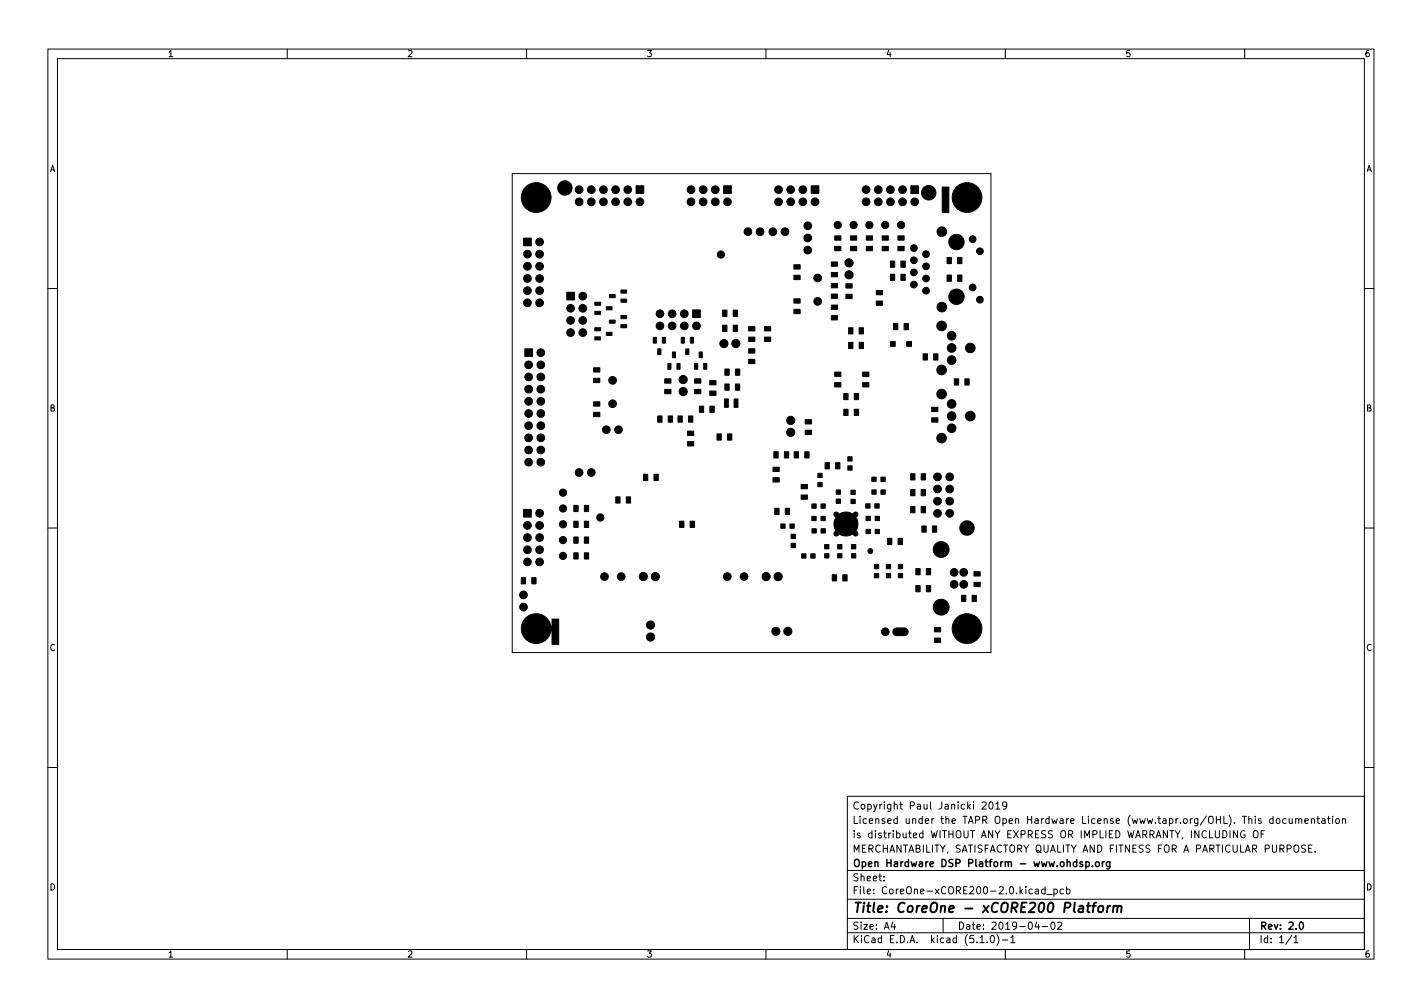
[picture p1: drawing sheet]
<svg xmlns="http://www.w3.org/2000/svg" width="297mm" height="210mm" viewBox="0 0 297 210" stroke-linecap="round" stroke-linejoin="round" font-family="sans-serif">
<defs><g id="words">
<text font-size="2.8" x="178" y="190.6">Title: CoreOne - xCORE200 Platform</text>
<g font-size="2.1">
<text x="178" y="172">Licensed under the TAPR Open Hardware License (www.tapr.org/OHL). This documentation</text>
<text x="178" y="169">Copyright Paul Janicki 2019</text>
<text x="178" y="178">MERCHANTABILITY, SATISFACTORY QUALITY AND FITNESS FOR A PARTICULAR PURPOSE.</text>
<text x="178" y="175">is distributed WITHOUT ANY EXPRESS OR IMPLIED WARRANTY, INCLUDING OF</text>
<text x="178" y="184">Sheet:</text>
<text x="178" y="181">Open Hardware DSP Platform - www.ohdsp.org</text>
<text x="178" y="186.7">File: CoreOne-xCORE200-2.0.kicad_pcb</text>
<text x="178" y="196.9">KiCad E.D.A. kicad (5.1.0)-1</text>
<text x="178" y="194.1">Size: A4</text>
<text x="200" y="194.1">Date: 2019-04-02</text>
<text x="263" y="194.1">Rev: 2.0</text>
<text x="263" y="196.9">Id: 1/1</text>
</g>
<g font-size="1.8">
<text x="35" y="11.9">1</text>
<text x="85" y="11.9">2</text>
<text x="135" y="11.9">3</text>
<text x="185" y="11.9">4</text>
<text x="235" y="11.9">5</text>
<text x="285" y="11.9">6</text>
<text x="10.3" y="35.9">A</text>
<text x="285.3" y="35.9">A</text>
<text x="10.3" y="85.9">B</text>
<text x="285.3" y="85.9">B</text>
<text x="10.3" y="135.9">C</text>
<text x="285.3" y="135.9">C</text>
<text x="10.3" y="185.9">D</text>
<text x="285.3" y="185.9">D</text>
<text x="35" y="199.9">1</text>
<text x="85" y="199.9">2</text>
<text x="135" y="199.9">3</text>
<text x="185" y="199.9">4</text>
<text x="235" y="199.9">5</text>
<text x="285" y="199.9">6</text>
</g>
</g></defs>
<g fill="none" stroke="#000" stroke-width=".21">
<path d="M10 10.2h277v190.1h-277zM12 12.2h273v186.1h-273zM60 10.2v2M110 10.2v2M160 10.2v2M210 10.2v2M260 10.2v2M107 36.2h100v100h-100zM10 60.2h2M285 60.2h2M10 110.2h2M285 110.2h2"/>
<path d="M10 160.2h2M177 166.3h108v32h-108zM205.1 167.6l.6-.2 .3 .5-.9 1h.9M206.7 167.6l.2-.2a.8 .8 0 0 1 .6 .8 .8 .8 0 0 1-.6 .7l-.2-.1-.1-.4zM208 167.9l.4-.5v1.5M208 168.9h.9M210.3 168.1l-.3 .3-.4-.1-.2-.2 .2-.6 .4-.1 .2 .2a.99 .99 0 0 1-.3 1.3h-.3M258.5 173.4v1.5l-.9-1.5v1.5M260 173.5a.7 .7 0 0 0-.9 .7 .7 .7 0 0 0 .9 .7l.1-.6h-.3M262 173.5l.1-.1a.5 .5 0 0 1 .7 .5v.5a.5 .5 0 0 1-.5 .6 .5 .5 0 0 1-.5-.6v-.5zM263.4 174.1h.5M264.1 173.4h-.7v1.5"/>
<path d="M265.9 171l-.4-.1-.3 .3 .2 .7h.5M265.9 170.4v1.5M266.7 171l.4-.1 .3 .3v.4l-.3 .3h-.4l-.1-.3zM268.6 171l-.4-.1-.3 .3 .2 .7h.5M269.3 170.9l.1 1h.3l.2-.1M269.9 170.9v1M270.6 171.1l.3-.2 .3 .1 .1 .9M270.6 170.9v1M271.3 171.1l.2-.2 .4 .1v.9M272.6 171.4l.7-.1-.1-.3-.4-.1-.2 .2v.8h.6M272.7 176.5l-.6-.1-.2 .3 .1 .4 .6 .3v.4l-.2 .1h-.5M273.4 177.1h.5"/>
<path d="M273.9 171.1l.2-.2 .4 .1 .1 .9M273.9 170.9v1M274.1 176.4h-.7v1.5h.7M274.7 177.8v.1M275.1 170.9h.5M275.3 170.4v1.3l.3 .2M276.1 171h.6l.1 .9M276.8 171.3l-.5 .1-.2 .2 .2 .3h.5M277.3 170.9h.6M277.5 170.4v1.3l.4 .2M278.4 170.4v.2M278.4 170.9v1"/>
<path d="M279.1 171l.4-.1 .3 .3v.4l-.3 .3h-.4l-.1-.3zM280.4 171.1l.2-.2 .4 .1 .1 .9M280.4 170.9v1M285 160.2h2M60 198.3v2M110 198.3v2M160 198.3v2M177 194.8h108M177 191.8h108M177 187.8h108M177 181.8h108M184.6 183.8v.1"/>
<path d="M184.6 183v.1M186.5 192.5l-.4 1h1M186.9 193v1M197 191.8v3M204.7 195.8l.4-.5v1.5M204.7 196.8h.9M206.2 196.7v.1M207 195.5l.2-.2a.8 .8 0 0 1 .5 .8 .8 .8 0 0 1-.5 .7l-.2-.1-.1-.4zM208.2 195.1a1.72 1.72 0 0 1 0 2.3M209.4 196.3h1.1M210 198.3v2M211.1 195.8l.5-.5v1.5"/>
<path d="M211.1 196.8h.9M216.3 185.7h.6v.9M216.6 192.5l-.4 1h.9M216.9 186l-.5 .1-.2 .2 .2 .3h.5M216.9 193v1M217.7 193.5h1.2M218.3 185.7l-.4-.1-.3 .3 .1 .7h.6M218.3 185.1v1.5M218.6 186.8h1.2M219.6 192.7l.3-.2a.8 .8 0 0 1 .5 .8 .8 .8 0 0 1-.5 .7l-.3-.1-.1-.4zM220.1 185.7l.5-.1 .3 .3-.2 .7h-.6M220.1 185.6v1.5"/>
<path d="M220.9 192.7l.6-.2 .3 .5-.9 1h.9M222.1 185.7l-.4-.1-.3 .3 .2 .7h.5M222.8 185.7l.4-.1 .3 .3-.1 .7h-.6M222.8 185.1v1.5M260 198.3v2M261 191.8v6.5M269.9 195.3l-1.3 1.9M270.3 195.8l.4-.5v1.5M270.3 196.8h.8"/>
</g>
<path d="M226.8 179.9v1.5M230.3 179.9v1M230.7 179.9l-.4 .3M231.8 179.9v1.2l-.2 .3h-.4M226.1 180l-.3-.1-.2 .2v.3l.5 .1v.4h-.5M226.8 180l.5-.1 .3 .3-.2 .7h-.6M228.2 180.8v.1M228.9 180.1l.2-.2 .5 .2v.5l-.1 .3h-.4l-.2-.1zM231.8 180l-.4-.1-.3 .3 .2 .7h.5M271.6 192.6l.2-.1a.8 .8 0 0 1 .5 .8 .8 .8 0 0 1-.5 .7 1 1 0 0 1-.2-1.4z" fill="none" stroke="#000" stroke-width=".3"/>
<path d="M227 189.1h.8M227.4 188.5l-.2 1.7v.2l.4 .1M228.2 189.1h.7M229 188.5l-.4 .1-.1 .1-.2 1.8M229.6 189.3l.1-.1a.5 .5 0 0 1 .8 .3l-.1 .6-.2 .3a.5 .5 0 0 1-.8-.3zM231.4 189.1l-.2 1.4M232 189.1l-.4 .1-.3 .3M232.6 189.3l.3-.2 .5 .1-.1 1.3M232.6 189.1l-.1 1.4M233.5 189.4a.5 .5 0 0 1 .7-.2v1.3" fill="none" stroke="#000" stroke-width=".4"/>
<g fill="#000" stroke="#000" stroke-width=".21">
<path d="M109.4 49.7h1.6v1.6h-1.6zM132.9 38.8h1.6v1.6h-1.6zM151.2 38.8h1.6v1.6h-1.6zM165.8 57.5h1.3v.9h-1.3zM165.8 55.3h1.3v.9h-1.3zM169.4 38.8h1.6v1.6h-1.6zM173.6 56.9h1.4v.9h-1.4zM173.6 54.7h1.4v.9h-1.4zM174.4 51.4h1.3v.9h-1.3zM174.4 49.2h1.3v.9h-1.3zM177.7 51.4h1.3v.9h-1.3zM177.7 49.2h1.3v.9h-1.3z"/>
<path d="M181 51.4h1.3v.9h-1.3zM181 49.2h1.3v.9h-1.3zM184.3 51.4h1.3v.9h-1.3zM184.3 49.2h1.3v.9h-1.3zM186 57.3h.9v1.3h-.9zM186 54.5h.9v1.3h-.9zM187.6 51.4h1.3v.9h-1.3zM187.6 49.2h1.3v.9h-1.3zM188.2 57.3h.9v1.3h-.9zM188.2 54.5h.9v1.3h-.9zM190.3 38.8h1.6v1.6h-1.6zM196.8 39.1h1.4v5.3h-1.4z"/>
<path d="M197.8 57.4h.9v1.3h-.9zM197.8 53.7h.9v1.3h-.9zM200 57.4h.9v1.3h-.9zM200 53.7h.9v1.3h-.9zM109.6 72.8h1.6v1.6h-1.6zM118.4 61h1.6v1.6h-1.6zM124 79h1.3v.9h-1.3zM124 76.8h1.3v.9h-1.3zM124.2 70.3h1.3v.7h-1.3zM124.2 68.4h1.3v.7h-1.3zM124.2 65h1.3v.6h-1.3zM124.2 63.1h1.3v.6h-1.3z"/>
<path d="M126.6 69.4h1.2v.6h-1.2zM126.6 64h1.2v.7h-1.2zM127.3 66.8h1.2v.7h-1.2zM127.3 61.5h1.2v.7h-1.2zM129.7 67.8h1.2v.6h-1.2zM129.7 65.9h1.2v.6h-1.2zM129.7 62.5h1.2v.6h-1.2zM129.7 60.6h1.2v.6h-1.2zM136.5 70.4h.6v1.2h-.6zM137.4 72.8h.7v1.2h-.7zM138.4 70.4h.6v1.2h-.6zM138.9 79.1h1.3v.9h-1.3z"/>
<path d="M139.5 75.9h.7v1.2h-.7zM140.5 73.5h.6v1.2h-.6zM141.4 75.9h.7v1.2h-.7zM142.3 70.4h.7v1.2h-.7zM143.3 72.8h.6v1.2h-.6zM144.2 70.4h.7v1.2h-.7zM145.1 75.9h.6v1.2h-.6zM144.7 64.7h1.6v1.6h-1.6zM145.1 79.1h1.3v.9h-1.3zM146 73.5h.7v1.2h-.7zM147 75.9h.6v1.2h-.6zM150.9 67.9h1v1.3h-1z"/>
<path d="M150.9 64.7h1v1.3h-1zM151.4 77.1h.9v1.3h-.9zM153.2 67.9h.8v1.3h-.8zM153.2 64.7h.8v1.3h-.8zM153.6 77.1h.9v1.3h-.9zM156.4 75h1.3v.9h-1.3zM156.4 72.8h1.3v.9h-1.3zM156.4 70.4h1.3v.9h-1.3zM156.4 68.2h1.3v.9h-1.3zM159.7 70.4h1.3v.9h-1.3zM159.7 68.2h1.3v.9h-1.3zM165.8 64.6h1.3v.9h-1.3z"/>
<path d="M165.8 62.4h1.3v.9h-1.3zM173.6 65.9h1.4v.9h-1.4zM173.6 63.7h1.4v.9h-1.4zM173.6 61.4h1.4v.9h-1.4zM173.6 59.2h1.4v.9h-1.4zM174.4 77.7h1.3v.9h-1.3zM176.7 61.4h1.3v.9h-1.3zM176.7 59.2h1.3v.9h-1.3zM177.3 71.5h.9v1.3h-.9zM177.3 68.4h.9v1.3h-.9zM179.5 71.5h.9v1.3h-.9zM179.5 68.4h.9v1.3h-.9z"/>
<path d="M180.2 77.7h1.3v.9h-1.3zM183 62.8h1.3v.9h-1.3zM183 60.6h1.3v.9h-1.3zM186 71.3h1v1h-1zM186.6 67.5h.9v1.3h-.9zM188.8 67.5h.9v1.3h-.9zM189.4 71.3h1v1h-1zM192.8 73.9h.9v1.3h-.9zM195 73.9h.9v1.3h-.9zM124 86.1h1.3v.9h-1.3zM124 83.9h1.3v.9h-1.3zM137.4 86.8h.9v1.3h-.9z"/>
<path d="M138.9 81.3h1.3v.9h-1.3zM139.6 86.8h.9v1.3h-.9zM141.6 86.8h.9v1.3h-.9zM143.8 86.8h.9v1.3h-.9zM143.6 92.2h1.3v.9h-1.3zM143.6 90h1.3v.9h-1.3zM145.1 81.3h1.3v.9h-1.3zM146.1 84.8h.9v1.3h-.9zM148.3 84.8h.9v1.3h-.9zM148.3 81.7h1.3v.9h-1.3zM148.3 79.5h1.3v.9h-1.3zM149.8 90.6h.9v1.3h-.9z"/>
<path d="M151.3 83.3h.8v1.7h-.8zM151.4 80.2h.9v1.3h-.9zM152 90.6h.9v1.3h-.9zM153.3 83.3h.8v1.7h-.8zM153.6 80.2h.9v1.3h-.9zM161.6 94.3h.9v1.3h-.9zM161.5 97.6h1.3v.9h-1.3zM163.8 94.3h.9v1.3h-.9zM165.9 94.3h.9v1.3h-.9zM168.1 94.3h.9v1.3h-.9zM168.2 89.8h1.3v.9h-1.3zM168.2 87.6h1.3v.9h-1.3z"/>
<path d="M170.8 98.8h.9v.9h-.9zM172.3 96.6h1v1.3h-1zM174.6 96.6h.8v1.3h-.8zM174.4 79.9h1.3v.9h-1.3zM176.3 85.5h.9v1.3h-.9zM176.3 82.1h.9v1.3h-.9zM177.1 97.3h.9v.9h-.9zM177.1 95.4h.9v.9h-.9zM178.4 85.5h.9v1.3h-.9zM178.4 82.1h.9v1.3h-.9zM180.2 79.9h1.3v.9h-1.3zM194.6 87.2h1.3v.9h-1.3z"/>
<path d="M194.6 85h1.3v.9h-1.3zM199.4 79.1h.9v1.3h-.9zM201.6 79.1h.8v1.3h-.8zM109.4 106.4h1.6v1.6h-1.6zM119.9 115.4h.9v1.3h-.9zM119.9 112.1h.9v1.3h-.9zM119.9 108.8h.9v1.3h-.9zM119.9 105.5h.9v1.3h-.9zM122.1 115.4h.9v1.3h-.9zM122.1 112.1h.9v1.3h-.9zM122.1 108.8h.9v1.3h-.9zM122.1 105.5h.9v1.3h-.9z"/>
<path d="M128.6 103.7h.9v1.3h-.9zM130.8 103.7h.9v1.3h-.9zM134.4 99h.9v1.3h-.9zM136.6 99h.9v1.3h-.9zM142 108.8h.9v1.3h-.9zM144.2 108.8h.9v1.3h-.9zM161.8 106.1h.9v1.3h-.9zM161.5 99.8h1.3v.9h-1.3zM163.1 109.4h.9v.9h-.9zM164 106.1h.9v1.3h-.9zM165 109.4h.9v.9h-.9zM165.3 113.4h.9v.9h-.9z"/>
<path d="M165.3 111.5h.9v.9h-.9zM167.5 115.6h.9v.9h-.9zM167.3 103.3h1.3v.9h-1.3zM167.3 101.1h1.3v.9h-1.3zM169.4 115.6h.9v.9h-.9zM169.6 107.8h.9v.9h-.9zM169.6 105.2h.9v.9h-.9zM169.6 110.4h.9v.9h-.9zM170.8 100.7h.9v.9h-.9zM171.5 107.8h.9v.9h-.9zM171.5 105.2h.9v.9h-.9zM171.5 110.4h.9v.9h-.9z"/>
<path d="M172.3 115.6h.9v.9h-.9zM172.3 113.7h.9v.9h-.9zM174.4 107.1a.87 .87 0 0 1 .9 .2 2.82 2.82 0 0 1 2.9 0 .55 .55 0 0 1 .9-.2 .55 .55 0 0 1-.3 .9 3.3 3.3 0 0 1 0 2.9 .54 .54 0 0 1 .2 .9 .54 .54 0 0 1-.9-.3 2.59 2.59 0 0 1-2.8 0 .55 .55 0 0 1-1 .2 .55 .55 0 0 1 .3-.9 2.92 2.92 0 0 1 0-2.9l-.4-.4zM174.7 104.2h.9v.9h-.9zM174.7 102.3h.9v.9h-.9zM175 115.6h.9v.9h-.9zM175 113.7h.9v.9h-.9zM177.7 104.2h.9v.9h-.9zM177.7 102.3h.9v.9h-.9zM177.9 115.6h.9v.9h-.9zM177.9 113.7h.9v.9h-.9zM180.8 105.2h.9v.9h-.9z"/>
<path d="M180.9 110.5h.9v.9h-.9zM180.9 107.8h.9v.9h-.9zM182.1 102.3h.9v.9h-.9zM182.1 99.6h.9v.9h-.9zM182.6 117.8h1v.9h-1zM182.7 105.2h.9v.9h-.9zM182.8 110.5h.9v.9h-.9zM182.8 107.8h.9v.9h-.9zM184 102.3h.9v.9h-.9zM184 99.6h.9v.9h-.9zM185.2 117.8h.8v.9h-.8zM185.4 112.4h.9v1.3h-.9z"/>
<path d="M187.6 112.4h.9v1.3h-.9zM187.7 117.8h.9v.9h-.9zM190.2 105.8h.9v1.3h-.9zM190.2 102.2h.9v1.3h-.9zM190.2 98.9h.9v1.3h-.9zM192.4 105.8h.9v1.3h-.9zM192.4 102.2h.9v1.3h-.9zM192.4 98.9h.9v1.3h-.9zM192.6 109.8h.9v1.3h-.9zM194.8 109.8h.9v1.3h-.9zM108.9 120.6h.9v1.3h-.9zM111.1 120.6h.9v1.3h-.9z"/>
<path d="M109.6 129.3a3.2 3.2 0 0 1 3.3-1 3.2 3.2 0 0 1 2.3 2.5l.1-.1v-1.4h1.4v5.3h-1.4v-2.8l-.2-.1a3.1 3.1 0 0 1-4.3 2.4 3.1 3.1 0 0 1-1.2-4.8zM173.9 120h.8v1.3h-.8zM176 120h1v1.3h-1zM182.6 119.7h1v.9h-1zM185.2 119.7h.8v.9h-.8zM187.7 119.7h.9v.9h-.9zM186.7 131.3l.4-.2h1.8a.8 .8 0 0 1 .8 .8 .8 .8 0 0 1-.8 .8l-1.9-.1a.8 .8 0 0 1-.3-1.3zM191.3 122.3h.9v1.3h-.9zM191.3 118.7h.9v1.3h-.9zM193.5 122.3h.9v1.3h-.9zM193.5 118.7h.9v1.3h-.9zM195.2 133.2h1.3v.9h-1.3z"/>
<path d="M195.2 131h1.3v.9h-1.3zM200.8 124.3h.9v1.3h-.9zM203 124.3h1v1.3h-1zM203.4 121.6h1.3v.9h-1.3zM203.4 119.4h1.3v.9h-1.3z"/>
<circle cx="118" cy="39.2" r="1.51"/>
<circle cx="121" cy="39.6" r=".8"/>
<circle cx="123.5" cy="39.6" r=".8"/>
<circle cx="126" cy="39.6" r=".8"/>
<circle cx="128.6" cy="39.6" r=".8"/>
<circle cx="131.1" cy="39.6" r=".8"/>
<circle cx="144.3" cy="39.6" r=".8"/>
<circle cx="146.9" cy="39.6" r=".8"/>
<circle cx="149.4" cy="39.6" r=".8"/>
<circle cx="162.6" cy="39.6" r=".8"/>
<circle cx="165.2" cy="39.6" r=".8"/>
<circle cx="167.7" cy="39.6" r=".8"/>
<circle cx="180.9" cy="39.6" r=".8"/>
<circle cx="183.5" cy="39.6" r=".8"/>
<circle cx="186" cy="39.6" r=".8"/>
<circle cx="188.5" cy="39.6" r=".8"/>
<circle cx="110.2" cy="58.1" r=".8"/>
<circle cx="110.2" cy="55.6" r=".8"/>
<circle cx="110.2" cy="53.1" r=".8"/>
<circle cx="112" cy="41.3" r="3.1"/>
<circle cx="112.7" cy="53.1" r=".8"/>
<circle cx="112.7" cy="50.5" r=".8"/>
<circle cx="112.7" cy="58.1" r=".8"/>
<circle cx="112.7" cy="55.6" r=".8"/>
<circle cx="121" cy="42.1" r=".8"/>
<circle cx="123.5" cy="42.1" r=".8"/>
<circle cx="126" cy="42.1" r=".8"/>
<circle cx="128.6" cy="42.1" r=".8"/>
<circle cx="131.1" cy="42.1" r=".8"/>
<circle cx="133.7" cy="42.1" r=".8"/>
<circle cx="144.3" cy="42.1" r=".8"/>
<circle cx="146.9" cy="42.1" r=".8"/>
<circle cx="149.4" cy="42.1" r=".8"/>
<circle cx="150.6" cy="53.1" r=".75"/>
<circle cx="152" cy="42.1" r=".8"/>
<circle cx="156.2" cy="48.4" r=".8"/>
<circle cx="158.8" cy="48.4" r=".8"/>
<circle cx="161.4" cy="48.4" r=".8"/>
<circle cx="162.6" cy="42.1" r=".8"/>
<circle cx="164" cy="48.4" r=".8"/>
<circle cx="165.2" cy="42.1" r=".8"/>
<circle cx="167.7" cy="42.1" r=".8"/>
<circle cx="168.7" cy="52.2" r=".8"/>
<circle cx="168.7" cy="49.7" r=".8"/>
<circle cx="168.7" cy="47.1" r=".8"/>
<circle cx="170.2" cy="42.1" r=".8"/>
<circle cx="170.8" cy="58" r=".8"/>
<circle cx="175" cy="47" r=".75"/>
<circle cx="177.4" cy="57.4" r=".85"/>
<circle cx="177.4" cy="54.9" r=".85"/>
<circle cx="178.3" cy="47" r=".75"/>
<circle cx="180.9" cy="42.1" r=".8"/>
<circle cx="181.6" cy="47" r=".75"/>
<circle cx="183.5" cy="42.1" r=".8"/>
<circle cx="184.9" cy="47" r=".75"/>
<circle cx="186" cy="42.1" r=".8"/>
<circle cx="188.2" cy="47" r=".75"/>
<circle cx="188.5" cy="42.1" r=".8"/>
<circle cx="190.9" cy="54.3" r=".7"/>
<circle cx="190.9" cy="56.9" r=".7"/>
<circle cx="190.9" cy="59.4" r=".7"/>
<circle cx="190.9" cy="51.8" r=".7"/>
<circle cx="191.1" cy="42.1" r=".8"/>
<circle cx="193.4" cy="58.2" r=".7"/>
<circle cx="193.4" cy="53.1" r=".7"/>
<circle cx="193.4" cy="55.6" r=".7"/>
<circle cx="194" cy="40.2" r="1.51"/>
<circle cx="196.7" cy="48.4" r="1"/>
<circle cx="199.8" cy="50.5" r="1.61"/>
<circle cx="202" cy="41.3" r="3.1"/>
<circle cx="203.2" cy="49.9" r=".7"/>
<circle cx="204.7" cy="52.5" r=".7"/>
<circle cx="110.2" cy="63.2" r=".8"/>
<circle cx="110.2" cy="60.7" r=".8"/>
<circle cx="110.4" cy="76.2" r=".8"/>
<circle cx="110.4" cy="78.7" r=".8"/>
<circle cx="112.7" cy="60.7" r=".8"/>
<circle cx="112.7" cy="63.2" r=".8"/>
<circle cx="113" cy="76.2" r=".8"/>
<circle cx="113" cy="73.6" r=".8"/>
<circle cx="113" cy="78.7" r=".8"/>
<circle cx="119.2" cy="64.4" r=".8"/>
<circle cx="119.2" cy="66.9" r=".8"/>
<circle cx="119.2" cy="69.4" r=".8"/>
<circle cx="121.7" cy="64.4" r=".8"/>
<circle cx="121.7" cy="61.8" r=".8"/>
<circle cx="121.7" cy="69.4" r=".8"/>
<circle cx="121.7" cy="66.9" r=".8"/>
<circle cx="128" cy="79.4" r=".8"/>
<circle cx="137.9" cy="65.5" r=".8"/>
<circle cx="137.9" cy="68" r=".8"/>
<circle cx="140.4" cy="65.5" r=".8"/>
<circle cx="140.4" cy="68" r=".8"/>
<circle cx="142.7" cy="79.2" r=".85"/>
<circle cx="142.9" cy="65.5" r=".8"/>
<circle cx="142.9" cy="68" r=".8"/>
<circle cx="145.5" cy="68" r=".8"/>
<circle cx="151.2" cy="71.7" r=".85"/>
<circle cx="153.7" cy="71.7" r=".85"/>
<circle cx="170.8" cy="62.9" r=".8"/>
<circle cx="193.4" cy="60.7" r=".7"/>
<circle cx="196.7" cy="77.3" r="1"/>
<circle cx="196.7" cy="68.1" r="1"/>
<circle cx="196.7" cy="64.1" r="1"/>
<circle cx="198.8" cy="75.2" r=".9"/>
<circle cx="198.8" cy="72.7" r=".9"/>
<circle cx="198.8" cy="70.1" r=".9"/>
<circle cx="199.8" cy="62" r="1.61"/>
<circle cx="202.7" cy="72.7" r="1"/>
<circle cx="203.2" cy="60" r=".7"/>
<circle cx="204.7" cy="62.6" r=".7"/>
<circle cx="110.4" cy="96.5" r=".8"/>
<circle cx="110.4" cy="94" r=".8"/>
<circle cx="110.4" cy="86.3" r=".8"/>
<circle cx="110.4" cy="83.8" r=".8"/>
<circle cx="110.4" cy="88.9" r=".8"/>
<circle cx="110.4" cy="91.4" r=".8"/>
<circle cx="110.4" cy="81.3" r=".8"/>
<circle cx="113" cy="86.3" r=".8"/>
<circle cx="113" cy="94" r=".8"/>
<circle cx="113" cy="96.5" r=".8"/>
<circle cx="113" cy="91.4" r=".8"/>
<circle cx="113" cy="88.9" r=".8"/>
<circle cx="113" cy="83.8" r=".8"/>
<circle cx="113" cy="81.3" r=".8"/>
<circle cx="121" cy="98.7" r=".8"/>
<circle cx="123.5" cy="98.7" r=".8"/>
<circle cx="126.7" cy="89.7" r=".8"/>
<circle cx="128" cy="84.3" r=".8"/>
<circle cx="129.2" cy="89.7" r=".8"/>
<circle cx="142.7" cy="81.7" r=".85"/>
<circle cx="165.2" cy="90.3" r=".85"/>
<circle cx="165.2" cy="87.8" r=".85"/>
<circle cx="195.8" cy="99.6" r=".8"/>
<circle cx="196.7" cy="91.5" r="1"/>
<circle cx="196.7" cy="82.3" r="1"/>
<circle cx="198.4" cy="99.6" r=".8"/>
<circle cx="198.8" cy="84.3" r=".9"/>
<circle cx="198.8" cy="86.9" r=".9"/>
<circle cx="198.8" cy="89.4" r=".9"/>
<circle cx="202.7" cy="86.9" r="1"/>
<circle cx="110.2" cy="117.3" r=".8"/>
<circle cx="110.2" cy="114.8" r=".8"/>
<circle cx="110.2" cy="109.7" r=".8"/>
<circle cx="110.2" cy="112.2" r=".8"/>
<circle cx="112.7" cy="117.3" r=".8"/>
<circle cx="112.7" cy="109.7" r=".8"/>
<circle cx="112.7" cy="107.2" r=".8"/>
<circle cx="112.7" cy="114.8" r=".8"/>
<circle cx="112.7" cy="112.2" r=".8"/>
<circle cx="117.6" cy="116.1" r=".75"/>
<circle cx="117.6" cy="109.5" r=".75"/>
<circle cx="117.6" cy="112.8" r=".75"/>
<circle cx="117.6" cy="102.9" r=".75"/>
<circle cx="117.6" cy="106.2" r=".75"/>
<circle cx="125.4" cy="108" r=".75"/>
<circle cx="181.8" cy="115" r=".5"/>
<circle cx="195.8" cy="104.6" r=".8"/>
<circle cx="195.8" cy="102.1" r=".8"/>
<circle cx="195.8" cy="107.2" r=".8"/>
<circle cx="196.6" cy="114.7" r="1.66"/>
<circle cx="198.4" cy="104.6" r=".8"/>
<circle cx="198.4" cy="102.1" r=".8"/>
<circle cx="198.4" cy="107.2" r=".8"/>
<circle cx="199.3" cy="119.5" r=".8"/>
<circle cx="201.3" cy="119.5" r=".8"/>
<circle cx="202" cy="110.2" r="1.51"/>
<circle cx="109.4" cy="126.8" r=".8"/>
<circle cx="109.4" cy="124.2" r=".8"/>
<circle cx="126.3" cy="120.4" r=".8"/>
<circle cx="129.8" cy="120.4" r=".8"/>
<circle cx="134.4" cy="120.4" r=".85"/>
<circle cx="135.9" cy="130.5" r=".85"/>
<circle cx="135.9" cy="133" r=".85"/>
<circle cx="136.9" cy="120.4" r=".85"/>
<circle cx="151.9" cy="120.4" r=".8"/>
<circle cx="155.4" cy="120.4" r=".8"/>
<circle cx="160" cy="120.4" r=".85"/>
<circle cx="162.1" cy="131.8" r=".85"/>
<circle cx="162.5" cy="120.4" r=".85"/>
<circle cx="164.6" cy="131.8" r=".85"/>
<circle cx="184.9" cy="131.9" r=".8"/>
<circle cx="196.6" cy="126.8" r="1.66"/>
<circle cx="199.3" cy="122" r=".8"/>
<circle cx="201.3" cy="122" r=".8"/>
<circle cx="202" cy="131.3" r="3.1"/>
</g>
<use href="#words"/>
</svg>
